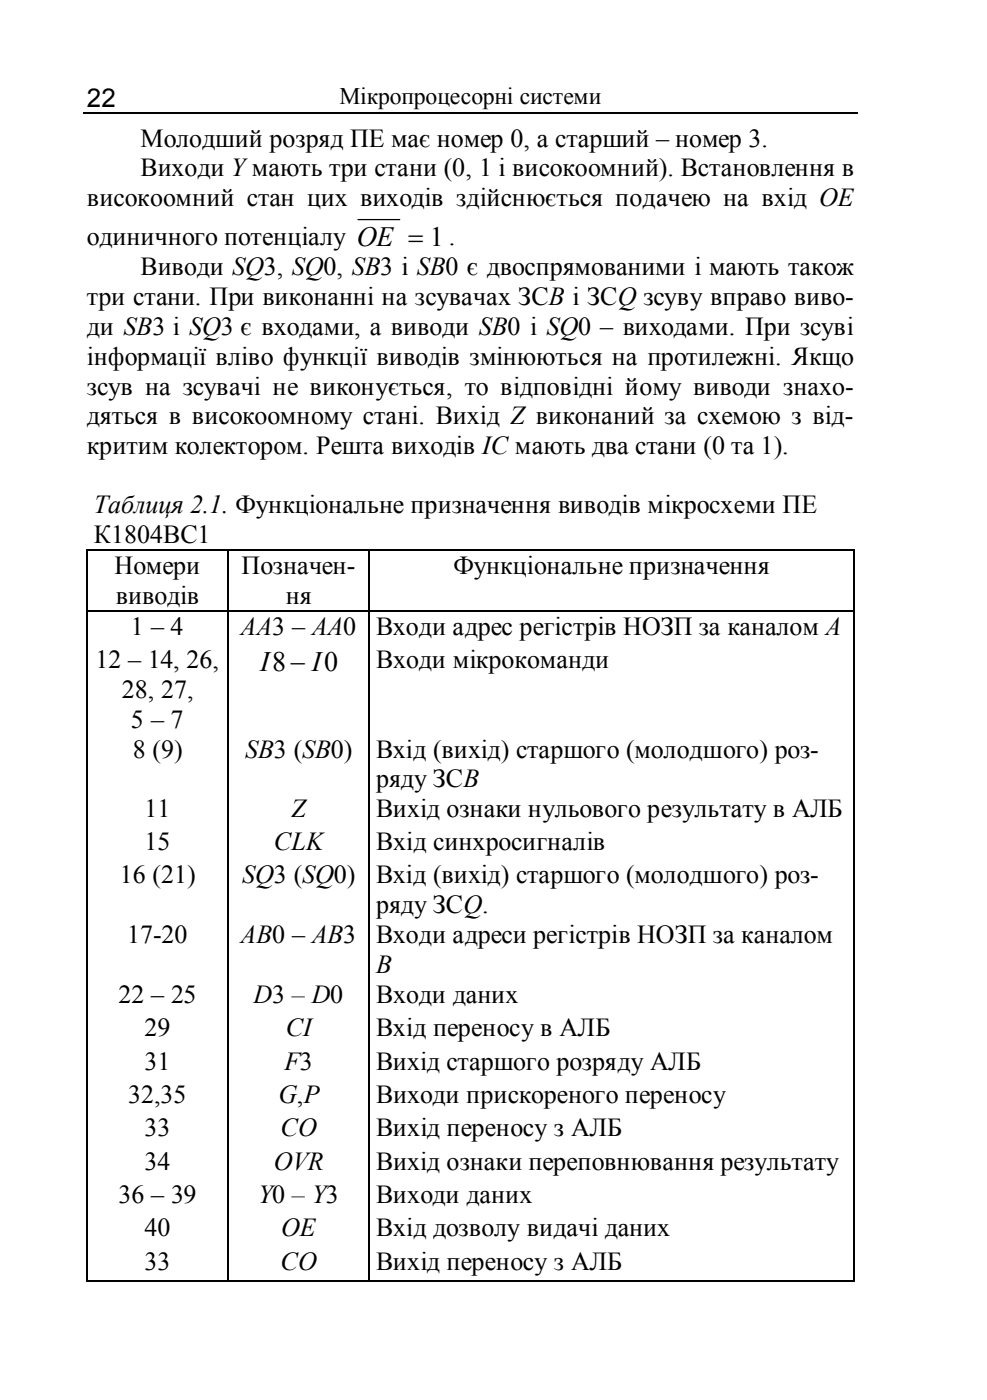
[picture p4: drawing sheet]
<svg xmlns="http://www.w3.org/2000/svg" width="148mm" height="210mm" viewBox="0 0 148 210" stroke-linecap="round" stroke-linejoin="round" font-family="sans-serif">
<defs><g id="words">
<text font-size="4.2" x="39" y="100.7">I8- I0</text>
<g font-size="3.9">
<text x="13" y="16.1">22</text>
<text x="21.1" y="22">Молодший розряд ПЕ має номер 0, а старший – номер 3.</text>
<text x="21.1" y="26.4">Виходи Yмають три стани (0, 1 і високоомний). Встановлення в</text>
<text x="13" y="30.9">високоомний стан цих виходів здійснюється подачею на вхід ОЕ</text>
<text x="13" y="36.7">одиничного потенціалу OE = 1 .</text>
<text x="21.1" y="41.3">Виводи SQ3, SQ0, SB3 і SB0 є двоспрямованими і мають також</text>
<text x="13" y="45.8">три стани. При виконанні на зсувачах ЗСВ і ЗСQ зсуву вправо виво-</text>
<text x="13" y="50.2">ди SB3 і SQ3 є входами, а виводи SB0 і SQ0 – виходами. При зсуві</text>
<text x="13" y="54.7">інформації вліво функції виводів змінюються на протилежні. Якщо</text>
<text x="13" y="59.2">зсув на зсувачі не виконується, то відповідні йому виводи знахо-</text>
<text x="13" y="63.6">дяться в високоомному стані. Вихід Z виконаний за схемою з від-</text>
<text x="13" y="68.1">критим колектором. Решта виходів ІС мають два стани (0 та 1).</text>
<text x="14.1" y="77">Таблиця 2.1. Функціональне призначення виводів мікросхеми ПЕ</text>
<text x="14.1" y="81.4">К1804ВС1</text>
<text x="17.2" y="86.1">Номери</text>
<text x="36.2" y="86.1">Позначен-</text>
<text x="68" y="86.1">Функціональне призначення</text>
<text x="17.4" y="90.6">виводів</text>
<text x="19.6" y="95.2">1 – 4</text>
<text x="36.1" y="95.2">АА3 – АА0</text>
<text x="42.8" y="90.6">ня</text>
<text x="56.4" y="95.2">Входи адрес регістрів НОЗП за каналом А</text>
<text x="14.3" y="100.2">12 – 14, 26,</text>
<text x="56.4" y="100.2">Входи мікрокоманди</text>
<text x="18.3" y="104.6">28, 27,</text>
<text x="19.6" y="109.1">5 – 7</text>
<text x="19.9" y="113.6">8 (9)</text>
<text x="36.7" y="113.6">SB3 (SB0)</text>
<text x="56.4" y="113.6">Вхід (вихід) старшого (молодшого) роз-</text>
<text x="56.4" y="118">ряду ЗСВ</text>
<text x="21.7" y="122.5">11</text>
<text x="43.7" y="122.5">Z</text>
<text x="56.4" y="122.5">Вихід ознаки нульового результату в АЛБ</text>
<text x="21.7" y="127.5">15</text>
<text x="41.1" y="127.5">CLK</text>
<text x="56.4" y="127.5">Вхід синхросигналів</text>
<text x="17.9" y="132.5">16 (21)</text>
<text x="36.3" y="132.5">SQ3 (SQ0)</text>
<text x="56.4" y="132.5">Вхід (вихід) старшого (молодшого) роз-</text>
<text x="56.4" y="137">ряду ЗСQ.</text>
<text x="19" y="141.5">17-20</text>
<text x="36.1" y="141.5">АB0 – АB3</text>
<text x="56.4" y="141.5">Входи адреси регістрів НОЗП за каналом</text>
<text x="56.4" y="146">В</text>
<text x="17.8" y="150.4">22 – 25</text>
<text x="21.7" y="155.4">29</text>
<text x="38" y="150.4">D3 – D0</text>
<text x="42.8" y="155.4">CI</text>
<text x="56.4" y="150.4">Входи даних</text>
<text x="56.4" y="155.4">Вхід переносу в АЛБ</text>
<text x="21.7" y="160.4">31</text>
<text x="42.7" y="160.4">F3</text>
<text x="56.4" y="160.4">Вихід старшого розряду АЛБ</text>
<text x="19.2" y="165.4">32,35</text>
<text x="41.7" y="165.4">G,P</text>
<text x="56.4" y="165.4">Виходи прискореного переносу</text>
<text x="21.7" y="170.4">33</text>
<text x="42.1" y="170.4">CO</text>
<text x="56.4" y="170.4">Вихід переносу з АЛБ</text>
<text x="21.7" y="175.4">34</text>
<text x="41.1" y="175.4">OVR</text>
<text x="56.4" y="175.4">Вихід ознаки переповнювання результату</text>
<text x="17.8" y="180.4">36 – 39</text>
<text x="21.7" y="185.4">40</text>
<text x="38.7" y="180.4">Y0 – Y3</text>
<text x="42.2" y="185.4">OE</text>
<text x="56.4" y="180.4">Виходи даних</text>
<text x="56.4" y="185.4">Вхід дозволу видачі даних</text>
<text x="21.7" y="190.5">33</text>
<text x="42.1" y="190.5">CO</text>
<text x="56.4" y="190.5">Вихід переносу з АЛБ</text>
</g>
<text font-size="3.6" x="50.9" y="15.7">Мікропроцесорні системи</text>
</g></defs>
<path d="M12.5 17h116.1" fill="none" stroke="#000" stroke-width=".17"/>
<path d="M53.7 32.9h6.2" fill="none" stroke="#000" stroke-width=".19"/>
<g fill="#fff">
<path d="M12.5 37.8h116.1v4.5h-116.1z"/>
<path d="M12.5 42.3h116.1v4.4h-116.1z"/>
<path d="M12.5 46.7h116.1v4.5h-116.1z"/>
<path d="M12.5 51.2h116.1v4.5h-116.1z"/>
<path d="M12.5 55.7h116.1v4.4h-116.1z"/>
<path d="M12.5 60.1h116.1v4.5h-116.1z"/>
<path d="M12.5 64.6h116.1v4.5h-116.1z"/>
<path d="M12.5 69.1h116.1v4.4h-116.1z"/>
<path d="M13.5 73.5h114.1v4.5h-114.1z"/>
<path d="M13.5 78h114.1v4.5h-114.1z"/>
</g>
<path d="M13 82.5h.1v.1h-.1zM13.1 82.5h.2v.1h-.2zM34.1 82.5h.2v.1h-.2zM55.3 82.5h.2v.1h-.2zM127.9 82.5h.2v.1h-.2zM128 82.5h.2v.1h-.2z" fill="#000"/>
<path d="M13 82.6v8.9M13.3 82.6h20.8M34.2 82.6v8.9M34.3 82.6h21M55.4 82.6v8.9M55.5 82.6h72.4M128.1 82.6v8.9" fill="none" stroke="#000" stroke-width=".17"/>
<path d="M55.9 91.7h71.7v4.5h-71.7z" fill="#fff"/>
<path d="M13 91.5h.1v.2h-.1zM34.1 91.5h.2v.2h-.2zM55.3 91.5h.2v.2h-.2zM128 91.5h.2v.2h-.2z" fill="#000"/>
<path d="M13 91.7v5.1M13.1 91.6h21M34.2 91.7v5.1M34.3 91.6h21M55.4 91.7v5.1M55.5 91.6h72.5M128.1 91.7v5.1" fill="none" stroke="#000" stroke-width=".17"/>
<path d="M55.9 96.8h71.7v4.4h-71.7z" fill="#fff"/>
<path d="M13 96.8v13.4M34.2 96.8v13.4M55.4 96.8v13.4M128.1 96.8v13.4" fill="none" stroke="#000" stroke-width=".17"/>
<g fill="#fff">
<path d="M55.9 110.2h71.7v4.4h-71.7z"/>
<path d="M55.9 114.6h71.7v4.4h-71.7z"/>
</g>
<path d="M13 110.2v8.8M34.2 110.2v8.8M55.4 110.2v8.8M128.1 110.2v8.8" fill="none" stroke="#000" stroke-width=".17"/>
<path d="M55.9 119h71.7v4.5h-71.7z" fill="#fff"/>
<path d="M13 119v5M34.2 119v5M55.4 119v5M128.1 119v5" fill="none" stroke="#000" stroke-width=".17"/>
<path d="M55.9 124h71.7v4.5h-71.7z" fill="#fff"/>
<path d="M13 124v5M34.2 124v5M55.4 124v5M128.1 124v5" fill="none" stroke="#000" stroke-width=".17"/>
<g fill="#fff">
<path d="M55.9 129h71.7v4.5h-71.7z"/>
<path d="M55.9 133.5h71.7v4.5h-71.7z"/>
</g>
<path d="M13 129v9M34.2 129v9M55.4 129v9M128.1 129v9" fill="none" stroke="#000" stroke-width=".17"/>
<g fill="#fff">
<path d="M55.9 138h71.7v4.5h-71.7z"/>
<path d="M55.9 142.5h71.7v4.4h-71.7z"/>
</g>
<path d="M13 138v8.9M34.2 138v8.9M55.4 138v8.9M128.1 138v8.9" fill="none" stroke="#000" stroke-width=".17"/>
<path d="M55.9 146.9h71.7v4.5h-71.7z" fill="#fff"/>
<path d="M13 146.9v5M34.2 146.9v5M55.4 146.9v5M128.1 146.9v5" fill="none" stroke="#000" stroke-width=".17"/>
<path d="M55.9 151.9h71.7v4.5h-71.7z" fill="#fff"/>
<path d="M13 151.9v5.1M34.2 151.9v5.1M55.4 151.9v5.1M128.1 151.9v5.1" fill="none" stroke="#000" stroke-width=".17"/>
<path d="M55.9 157h71.7v4.4h-71.7z" fill="#fff"/>
<path d="M13 157v5M34.2 157v5M55.4 157v5M128.1 157v5" fill="none" stroke="#000" stroke-width=".17"/>
<path d="M55.9 162h71.7v4.4h-71.7z" fill="#fff"/>
<path d="M13 162v5M34.2 162v5M55.4 162v5M128.1 162v5" fill="none" stroke="#000" stroke-width=".17"/>
<path d="M55.9 167h71.7v4.5h-71.7z" fill="#fff"/>
<path d="M13 167v5M34.2 167v5M55.4 167v5M128.1 167v5" fill="none" stroke="#000" stroke-width=".17"/>
<path d="M55.9 172h71.7v4.4h-71.7z" fill="#fff"/>
<path d="M13 172v5M34.2 172v5M55.4 172v5M128.1 172v5" fill="none" stroke="#000" stroke-width=".17"/>
<path d="M55.9 177h71.7v4.4h-71.7z" fill="#fff"/>
<path d="M13 177v4.9M34.2 177v4.9M55.4 177v4.9M128.1 177v4.9" fill="none" stroke="#000" stroke-width=".17"/>
<path d="M55.9 181.9h71.7v4.5h-71.7z" fill="#fff"/>
<path d="M13 181.9v5.1M34.2 181.9v5.1M55.4 181.9v5.1M128.1 181.9v5.1" fill="none" stroke="#000" stroke-width=".17"/>
<path d="M55.9 187h71.7v4.4h-71.7z" fill="#fff"/>
<path d="M13 187v5M13.1 192.1h21M34.2 187v5M34.3 192.1h21M55.4 187v5M55.5 192.1h72.5M128.1 187v5" fill="none" stroke="#000" stroke-width=".17"/>
<path d="M13 192h.1v.2h-.1zM34.1 192h.2v.2h-.2zM55.3 192h.2v.2h-.2zM128 192h.2v.2h-.2z" fill="#000"/>
<use href="#words"/>
</svg>
